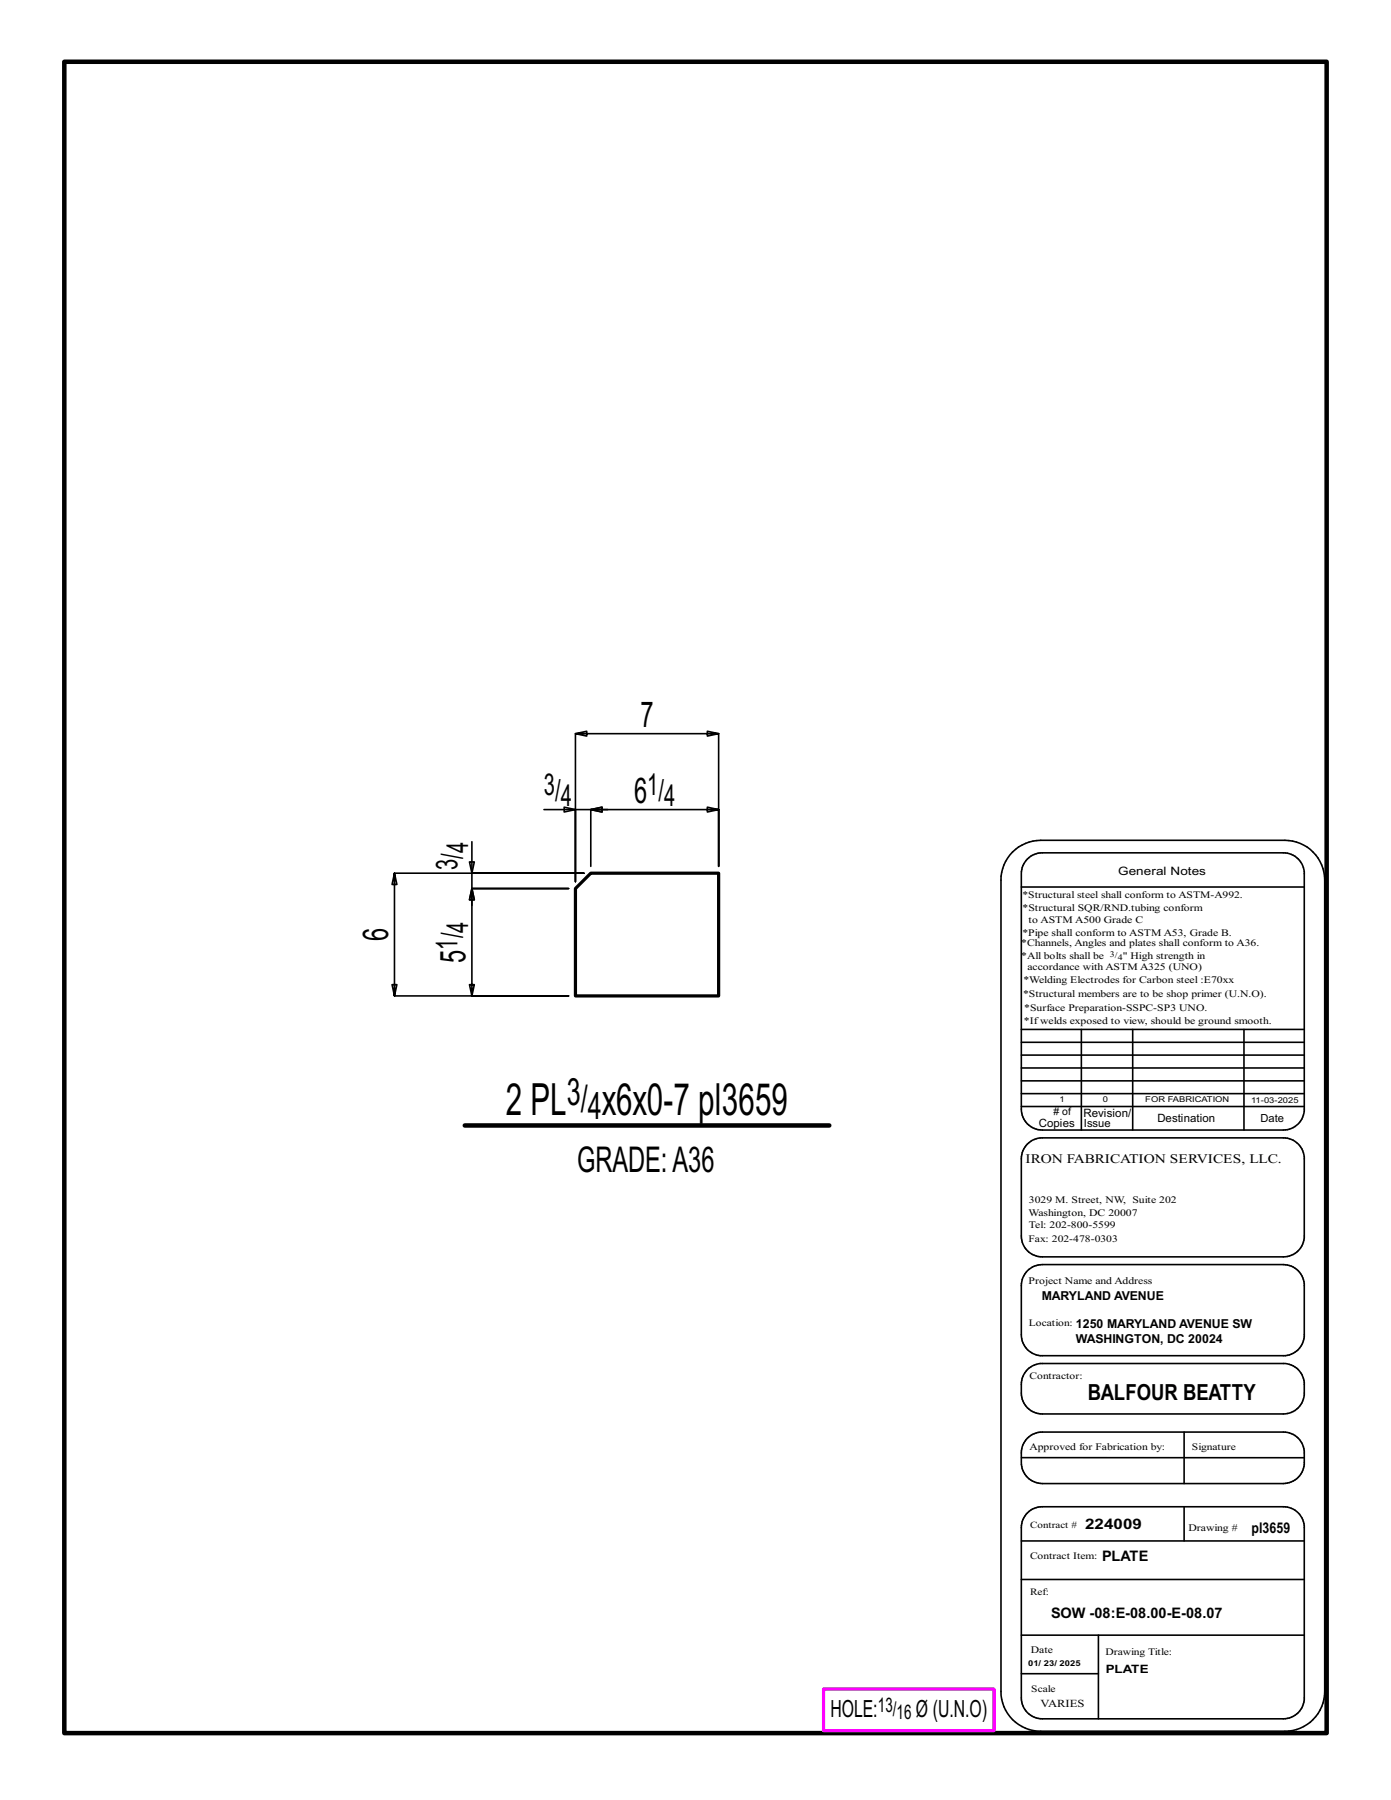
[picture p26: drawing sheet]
<svg xmlns="http://www.w3.org/2000/svg" width="216mm" height="279mm" viewBox="0 0 216 279" stroke-linecap="round" stroke-linejoin="round" font-family="sans-serif">
<defs><g id="words">
<g font-size="6.9">
<text x="78.5" y="173.1">2 PL</text>
<text x="93.4" y="173.1">x6x0-7 pl3659</text>
</g>
<g font-size="5.9">
<text x="88" y="171.6">3/</text>
<text x="91.2" y="173.7">4</text>
</g>
<g font-size="5.5">
<text x="99.4" y="112.9">7</text>
<text x="98.4" y="124.7">6</text>
<text x="60.2" y="146.1" transform="rotate(-90 60.2 146.1)">6</text>
<text x="72.3" y="149.5" transform="rotate(-90 72.3 149.5)">5</text>
<text x="89.6" y="181.9">GRADE:A36</text>
</g>
<g font-size="4.7">
<text x="84.4" y="123.4">3/</text>
<text x="87" y="125.1">4</text>
<text x="100.5" y="123.4">1/</text>
<text x="103.1" y="125.1">4</text>
<text x="71" y="135" transform="rotate(-90 71 135)">3/</text>
<text x="72.7" y="132.4" transform="rotate(-90 72.7 132.4)">4</text>
<text x="71" y="147.4" transform="rotate(-90 71 147.4)">1/</text>
<text x="72.7" y="144.8" transform="rotate(-90 72.7 144.8)">4</text>
</g>
<g font-size="3.7">
<text x="128.9" y="266.6">HOLE:</text>
<text x="142.2" y="266.6">Ø (U.N.O)</text>
</g>
<text font-size="3.4" x="168.8" y="217.4">BALFOUR BEATTY</text>
<g font-size="3.1">
<text x="136.3" y="265.8">13/</text>
<text x="139.2" y="266.9">16</text>
</g>
<g font-size="2.3">
<text x="168.4" y="237.3">224009</text>
<text x="194.3" y="238">pl3659</text>
<text x="171" y="242.3">PLATE</text>
<text x="163.1" y="251.2">SOW -08:E-08.00-E-08.07</text>
</g>
<text font-size="2" x="159.2" y="180.5">IRON FABRICATION SERVICES, LLC.</text>
<g font-size="1.9">
<text x="161.7" y="201.8">MARYLAND AVENUE</text>
<text x="167" y="208.5">WASHINGTON, DC 20024</text>
<text x="167" y="206.1">1250 MARYLAND AVENUE SW</text>
</g>
<g font-size="1.8">
<text x="173.6" y="135.8">General Notes</text>
<text x="168.2" y="173.3">Revision/</text>
<text x="161.2" y="174.9">Copies</text>
<text x="179.6" y="174.2">Destination</text>
<text x="171.6" y="259.7">PLATE</text>
</g>
<g font-size="1.7">
<text x="168.2" y="174.9">Issue</text>
<text x="195.7" y="174.2">Date</text>
<text x="161.5" y="265">VARIES</text>
</g>
<g font-size="1.6">
<text x="158.7" y="141.5">*Structural SQR/RND.tubing conform</text>
<text x="159.7" y="143.3">to ASTM A500 Grade C</text>
<text x="158.5" y="146.9">*Channels, Angles and plates shall conform to A36.</text>
<text x="158.5" y="148.8">*All bolts shall be</text>
<text x="158.7" y="145.2">*Pipe shall conform to ASTM A53, Grade B.</text>
<text x="174.3" y="148.8">&quot; High strength in</text>
<text x="158.8" y="154.8">*Structural members are to be shop primer (U.N.O).</text>
<text x="158.9" y="152.7">*Welding Electrodes for Carbon steel :E70xx</text>
<text x="159.5" y="150.6">accordance with ASTM A325 (UNO)</text>
<text x="158.9" y="158.9">*Ifwelds exposed to view, should be ground smooth.</text>
<text x="159" y="157">*Surface Preparation-SSPC-SP3 UNO.</text>
<text x="163.5" y="173.1"># of</text>
<text x="159.7" y="188.7">Washington, DC 20007</text>
<text x="159.7" y="190.6">Tel: 202-800-5599</text>
<text x="159.7" y="186.8">3029 M. Street, NW, Suite 202</text>
<text x="159.7" y="199.3">Project Name and Address</text>
<text x="159.8" y="225.1">Approved for Fabrication by:</text>
<text x="184.5" y="237.6">Drawing #</text>
<text x="160" y="256.6">Date</text>
</g>
<g font-size="1.5">
<text x="158.7" y="139.4">*Structural steel shall conform to ASTM-A992.</text>
<text x="159.7" y="192.7">Fax: 202-478-0303</text>
<text x="159.7" y="205.8">Location:</text>
<text x="159.8" y="214">Contractor:</text>
<text x="185" y="225.1">Signature</text>
<text x="159.9" y="237.1">Contract #</text>
<text x="159.9" y="241.9">Contract Item:</text>
<text x="159.9" y="247.6">Ref:</text>
<text x="171.6" y="256.9">Drawing Title:</text>
<text x="160.1" y="262.7">Scale</text>
</g>
<g font-size="1.3">
<text x="172.3" y="148.5">3/</text>
<text x="173.5" y="149">4</text>
</g>
<g font-size="1.2">
<text x="164.5" y="171.1">1</text>
<text x="171.2" y="171.1">0</text>
<text x="177.8" y="171.1">FOR FABRICATION</text>
<text x="194.2" y="171.2">11-03-2025</text>
<text x="159.6" y="258.7">01/ 23/ 2025</text>
</g>
</g></defs>
<g fill="none" stroke="#000" stroke-width=".25">
<path d="M72.9 133.8h.7l-.4 1.7zM73.2 137.9l.4 1.8h-.7zM73.2 130.7v4.8h17.4h-29.4l-.3 1.8h.7l-.4-1.8v19.1l-.3-1.8h.7l-.4 1.8h27.1h-15.1l.4-1.8h-.7l.3 1.8v-16.7l.4 1.8h-.7l.3-1.8h15.1h-15.1M73.2 135.5v5M84.4 125.7h4.9v11.2v-23l1.8 .4v-.8l-1.8 .4h22.2l-1.7 .4v-.8l1.7 .4v20.6v-8.8l-1.7-.4v.7l1.7-.3h-19.8M87.6 125.3l1.7 .4-1.7 .3zM89.3 125.7h5M91.7 125.7l1.7-.4v.7zM91.7 125.7v8.8zM157.2 132.3a6.3 6.3 0 0 1 4.3-1.9h37.9a6.2 6.2 0 0 1 6.2 6.2v126a6.2 6.2 0 0 1-6.2 6.1h-37.9a6.1 6.1 0 0 1-6.1-6.1v-126a6.1 6.1 0 0 1 1.8-4.3zM158.5 137.7h43.9M159.5 133.3a3.3 3.3 0 0 1 2.3-.9h37.4a3.3 3.3 0 0 1 3.2 2.9v37.2a3.2 3.2 0 0 1-3.2 2.9h-37.4a3.2 3.2 0 0 1-3.3-3.2v-36.6a3.2 3.2 0 0 1 1-2.3z"/>
<path d="M158.5 159.8h43.9M167.8 159.8v15.6M175.8 159.8v15.6M193.1 159.8v15.6M158.5 165.8h43.9M158.5 167.8h43.9M158.5 163.8h43.9M158.5 161.8h43.9M158.5 171.8h43.9M158.5 169.8h43.9M159.5 177.6a3.3 3.3 0 0 1 2.3-1h37.4a3.3 3.3 0 0 1 3.2 3v12.6a3.3 3.3 0 0 1-3.2 2.9h-37.4a3.2 3.2 0 0 1-3.3-3.2v-12a3.2 3.2 0 0 1 1-2.3zM159.5 197.2l1-.7 1.3-.2h37.4a3.3 3.3 0 0 1 3.2 2.9v8.3a3.2 3.2 0 0 1-2.9 2.9h-38.1a3.3 3.3 0 0 1-2.9-3.2v-8l.3-.9z"/>
<path d="M159.5 212.6l.7-.6 1.2-.4h37.8a3.2 3.2 0 0 1 3.2 3v2a3.3 3.3 0 0 1-3.2 2.9h-37.4a3.2 3.2 0 0 1-3.3-3.3v-1.3a3.3 3.3 0 0 1 1-2.3zM158.5 239.2h43.9M158.5 226.3h43.9M159.5 234.8a3.3 3.3 0 0 1 2.3-.9h37.4a3.3 3.3 0 0 1 3.2 2.9v27.1a3.3 3.3 0 0 1-3.2 2.9h-37.4a3.2 3.2 0 0 1-3.3-3.2v-26.5a3.2 3.2 0 0 1 1-2.3zM159.5 223.2a3.3 3.3 0 0 1 2.3-.9h37.4a3.3 3.3 0 0 1 3.2 2.9v2.1a3.3 3.3 0 0 1-3.2 3h-37.4a3.3 3.3 0 0 1-3.3-3.3v-1.5a3.2 3.2 0 0 1 1-2.3zM183.8 222.3v8M183.8 233.9v5.3M158.5 245.2h43.9M158.5 259.8h12M158.5 253.8h43.9M170.5 253.8v13"/>
</g>
<path d="M10 9.6h195.9v259.4h-195.9zM72.1 174.7h56.6" fill="none" stroke="#000" stroke-width=".7"/>
<path d="M127.8 262.2h26.5v6.4h-26.5z" fill="none" stroke="#f0f" stroke-width=".5"/>
<path d="M89.3 137.9l2.4-2.4h19.8v19.1h-22.2z" fill="none" stroke="#000" stroke-width=".5"/>
<use href="#words"/>
</svg>
